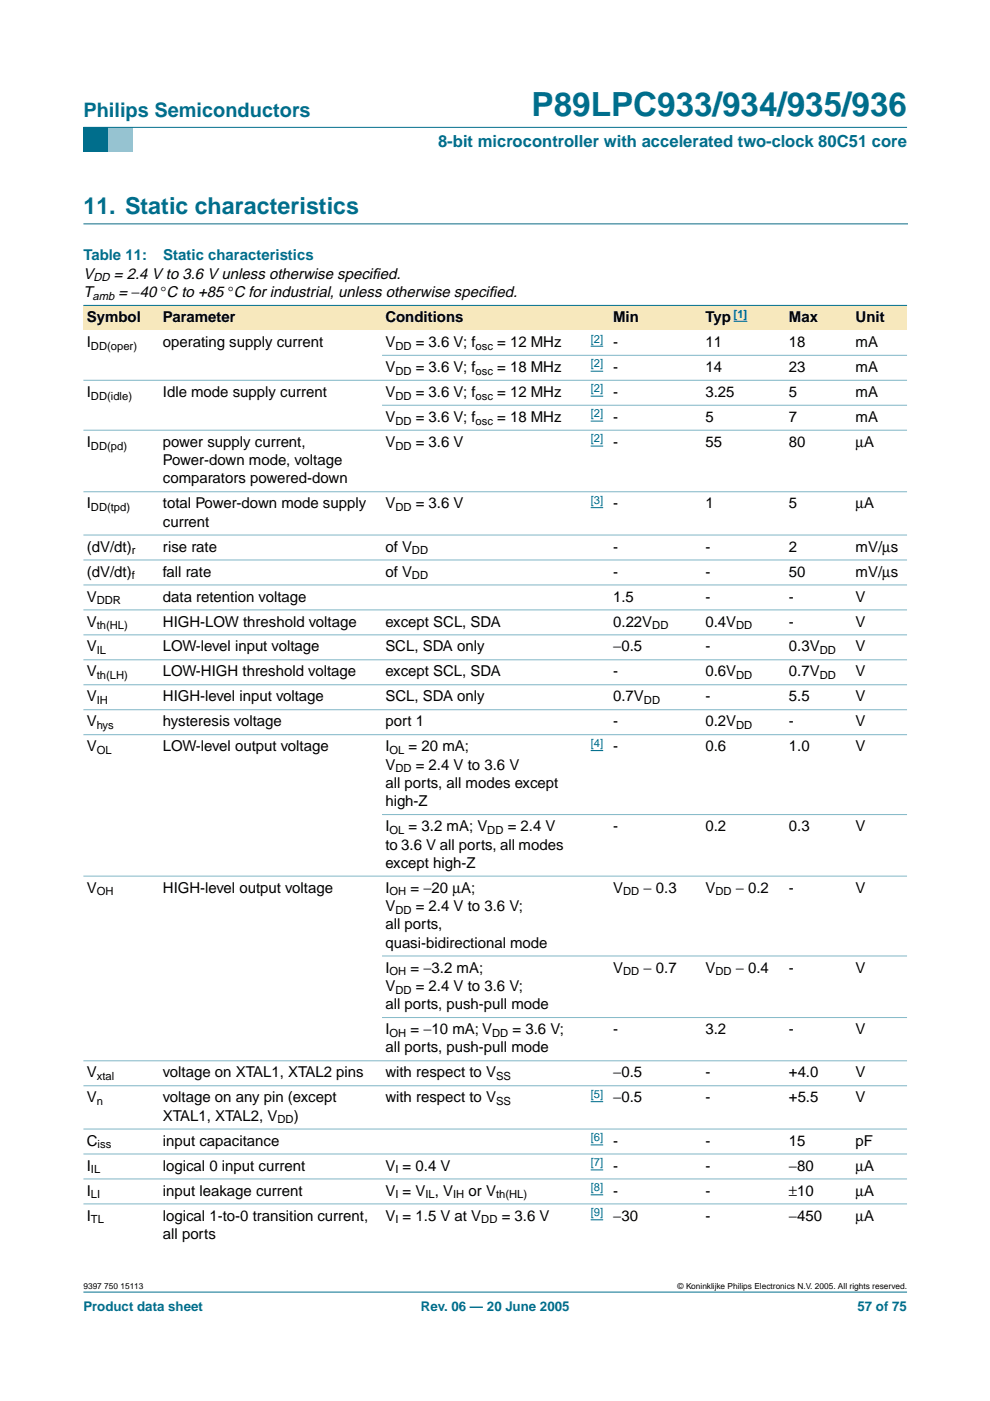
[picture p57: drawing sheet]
<svg xmlns="http://www.w3.org/2000/svg" width="210mm" height="297mm" viewBox="0 0 210 297" stroke-linecap="round" stroke-linejoin="round" font-family="sans-serif">
<defs><g id="words">
<text font-size="7.1" fill="#006e8c" x="112.7" y="24.7">P89LPC933/934/935/936</text>
<text font-size="4.9" fill="#006e8c" x="17.7" y="45.5">11. Static characteristics</text>
<text font-size="4.2" fill="#006e8c" x="17.7" y="24.9">Philips Semiconductors</text>
<text font-size="3.5" fill="#006e8c" x="92.9" y="31.1">8-bit microcontroller with accelerated two-clock 80C51 core</text>
<g font-size="3.2" fill="#006e8c">
<text x="17.7" y="55.2">Table 11:</text>
<text x="34.6" y="55.2">Static characteristics</text>
</g>
<g font-size="3.2">
<text x="17.7" y="59.1">V</text>
<text x="24.1" y="59.1">= 2.4 V to 3.6 V unless otherwise specif</text>
<text x="78.9" y="59.1">ied.</text>
<text x="17.7" y="63">T</text>
<text x="25.1" y="63">= −40 °C to +85 °C for industrial, unless otherwise specif</text>
<text x="103.7" y="63">ied.</text>
<text x="18.4" y="68.3">Symbol</text>
<text x="34.5" y="68.3">Parameter</text>
<text x="81.7" y="68.3">Conditions</text>
<text x="130" y="68.3">Min</text>
<text x="149.6" y="68.3">Typ</text>
<text x="167.3" y="68.3">Max</text>
<text x="181.4" y="68.3">Unit</text>
<text x="18.4" y="73.6">I</text>
<text x="34.5" y="73.6">operating supply current</text>
<text x="81.7" y="73.6">V</text>
<text x="88.1" y="73.6">= 3.6 V; f</text>
<text x="105.4" y="73.6">= 12 MHz</text>
<text x="130" y="73.6">-</text>
<text x="149.6" y="73.6">11</text>
<text x="167.3" y="73.6">18</text>
<text x="181.4" y="73.6">mA</text>
<text x="81.7" y="78.9">V</text>
<text x="88.1" y="78.9">= 3.6 V; f</text>
<text x="105.4" y="78.9">= 18 MHz</text>
<text x="130" y="78.9">-</text>
<text x="149.6" y="78.9">14</text>
<text x="167.3" y="78.9">23</text>
<text x="181.4" y="78.9">mA</text>
<text x="18.4" y="84.2">I</text>
<text x="34.5" y="84.2">Idle mode supply current</text>
<text x="81.7" y="89.4">V</text>
<text x="81.7" y="84.2">V</text>
<text x="88.1" y="84.2">= 3.6 V; f</text>
<text x="88.1" y="89.4">= 3.6 V; f</text>
<text x="105.4" y="84.2">= 12 MHz</text>
<text x="105.4" y="89.4">= 18 MHz</text>
<text x="130" y="84.2">-</text>
<text x="130" y="89.4">-</text>
<text x="149.6" y="84.2">3.25</text>
<text x="149.6" y="89.4">5</text>
<text x="167.3" y="84.2">5</text>
<text x="167.3" y="89.4">7</text>
<text x="181.4" y="84.2">mA</text>
<text x="181.4" y="89.4">mA</text>
<text x="18.4" y="94.7">I</text>
<text x="34.5" y="94.7">power supply current,</text>
<text x="81.7" y="94.7">V</text>
<text x="88.1" y="94.7">= 3.6 V</text>
<text x="130" y="94.7">-</text>
<text x="149.6" y="94.7">55</text>
<text x="167.3" y="94.7">80</text>
<text x="181.4" y="94.7">µA</text>
<text x="34.5" y="98.6">Power-down mode, voltage</text>
<text x="18.4" y="107.8">I</text>
<text x="34.5" y="102.5">comparators powered-down</text>
<text x="34.5" y="107.8">total Power-down mode supply</text>
<text x="81.7" y="107.8">V</text>
<text x="88.1" y="107.8">= 3.6 V</text>
<text x="130" y="107.8">-</text>
<text x="149.6" y="107.8">1</text>
<text x="167.3" y="107.8">5</text>
<text x="181.4" y="107.8">µA</text>
<text x="34.5" y="111.7">current</text>
<text x="18.4" y="117">(dV/dt)</text>
<text x="34.5" y="117">rise rate</text>
<text x="81.7" y="117">of V</text>
<text x="130" y="117">-</text>
<text x="149.6" y="117">-</text>
<text x="167.3" y="117">2</text>
<text x="181.4" y="117">mV/µs</text>
<text x="18.4" y="122.3">(dV/dt)</text>
<text x="34.5" y="122.3">fall rate</text>
<text x="81.7" y="122.3">of V</text>
<text x="130" y="122.3">-</text>
<text x="149.6" y="122.3">-</text>
<text x="167.3" y="122.3">50</text>
<text x="181.4" y="122.3">mV/µs</text>
<text x="18.4" y="127.5">V</text>
<text x="34.5" y="127.5">data retention voltage</text>
<text x="130" y="127.5">1.5</text>
<text x="149.6" y="127.5">-</text>
<text x="167.3" y="127.5">-</text>
<text x="181.4" y="127.5">V</text>
<text x="18.4" y="132.8">V</text>
<text x="34.5" y="132.8">HIGH-LOW threshold voltage</text>
<text x="81.7" y="132.8">except SCL, SDA</text>
<text x="130" y="132.8">0.22V</text>
<text x="149.6" y="132.8">0.4V</text>
<text x="167.3" y="132.8">-</text>
<text x="181.4" y="132.8">V</text>
<text x="18.4" y="138.1">V</text>
<text x="18.4" y="143.4">V</text>
<text x="34.5" y="138.1">LOW-level input voltage</text>
<text x="34.5" y="143.4">LOW-HIGH threshold voltage</text>
<text x="81.7" y="138.1">SCL, SDA only</text>
<text x="81.7" y="143.4">except SCL, SDA</text>
<text x="130" y="143.4">-</text>
<text x="130" y="138.1">−0.5</text>
<text x="149.6" y="138.1">-</text>
<text x="149.6" y="143.4">0.6V</text>
<text x="167.3" y="143.4">0.7V</text>
<text x="167.3" y="138.1">0.3V</text>
<text x="181.4" y="138.1">V</text>
<text x="181.4" y="143.4">V</text>
<text x="18.4" y="148.7">V</text>
<text x="34.5" y="148.7">HIGH-level input voltage</text>
<text x="81.7" y="148.7">SCL, SDA only</text>
<text x="130" y="148.7">0.7V</text>
<text x="149.6" y="148.7">-</text>
<text x="167.3" y="148.7">5.5</text>
<text x="181.4" y="148.7">V</text>
<text x="18.4" y="154">V</text>
<text x="34.5" y="154">hysteresis voltage</text>
<text x="81.7" y="154">port 1</text>
<text x="130" y="154">-</text>
<text x="149.6" y="154">0.2V</text>
<text x="167.3" y="154">-</text>
<text x="181.4" y="154">V</text>
<text x="18.4" y="159.3">V</text>
<text x="34.5" y="159.3">LOW-level output voltage</text>
<text x="81.7" y="159.3">I</text>
<text x="86.6" y="159.3">= 20 mA;</text>
<text x="130" y="159.3">-</text>
<text x="149.6" y="159.3">0.6</text>
<text x="167.3" y="159.3">1.0</text>
<text x="181.4" y="159.3">V</text>
<text x="81.7" y="163.2">V</text>
<text x="81.7" y="167.1">all ports, all modes except</text>
<text x="88.1" y="163.2">= 2.4 V to 3.6 V</text>
<text x="81.7" y="170.9">high-Z</text>
<text x="81.7" y="176.2">I</text>
<text x="86.6" y="176.2">= 3.2 mA; V</text>
<text x="107.6" y="176.2">= 2.4 V</text>
<text x="130" y="176.2">-</text>
<text x="149.6" y="176.2">0.2</text>
<text x="167.3" y="176.2">0.3</text>
<text x="181.4" y="176.2">V</text>
<text x="81.7" y="180.1">to 3.6 V all ports, all modes</text>
<text x="81.7" y="184">except high-Z</text>
<text x="18.4" y="189.3">V</text>
<text x="34.5" y="189.3">HIGH-level output voltage</text>
<text x="81.7" y="189.3">I</text>
<text x="87" y="189.3">= −20 µA;</text>
<text x="130" y="189.3">V</text>
<text x="136.4" y="189.3">− 0.3</text>
<text x="149.6" y="189.3">V</text>
<text x="156" y="189.3">− 0.2</text>
<text x="167.3" y="189.3">-</text>
<text x="181.4" y="189.3">V</text>
<text x="81.7" y="197">all ports,</text>
<text x="81.7" y="193.2">V</text>
<text x="88.1" y="193.2">= 2.4 V to 3.6 V;</text>
<text x="81.7" y="200.9">quasi-bidirectional mode</text>
<text x="81.7" y="206.2">I</text>
<text x="87" y="206.2">= −3.2 mA;</text>
<text x="130" y="206.2">V</text>
<text x="136.4" y="206.2">− 0.7</text>
<text x="149.6" y="206.2">V</text>
<text x="156" y="206.2">− 0.4</text>
<text x="167.3" y="206.2">-</text>
<text x="181.4" y="206.2">V</text>
<text x="81.7" y="214">all ports, push-pull mode</text>
<text x="81.7" y="210.1">V</text>
<text x="88.1" y="210.1">= 2.4 V to 3.6 V;</text>
<text x="81.7" y="219.3">I</text>
<text x="87" y="219.3">= −10 mA; V</text>
<text x="108.7" y="219.3">= 3.6 V;</text>
<text x="130" y="219.3">-</text>
<text x="149.6" y="219.3">3.2</text>
<text x="167.3" y="219.3">-</text>
<text x="181.4" y="219.3">V</text>
<text x="81.7" y="223.1">all ports, push-pull mode</text>
<text x="18.4" y="228.4">V</text>
<text x="18.4" y="233.7">V</text>
<text x="34.5" y="228.4">voltage on XTAL1, XTAL2 pins</text>
<text x="34.5" y="233.7">voltage on any pin (except</text>
<text x="81.7" y="228.4">with respect to V</text>
<text x="81.7" y="233.7">with respect to V</text>
<text x="130" y="228.4">−0.5</text>
<text x="130" y="233.7">−0.5</text>
<text x="149.6" y="228.4">-</text>
<text x="149.6" y="233.7">-</text>
<text x="167.3" y="228.4">+4.0</text>
<text x="167.3" y="233.7">+5.5</text>
<text x="181.4" y="228.4">V</text>
<text x="181.4" y="233.7">V</text>
<text x="34.5" y="237.6">XTAL1, XTAL2, V</text>
<text x="62.3" y="237.6">)</text>
<text x="18.4" y="242.9">C</text>
<text x="34.5" y="242.9">input capacitance</text>
<text x="130" y="242.9">-</text>
<text x="149.6" y="242.9">-</text>
<text x="167.3" y="242.9">15</text>
<text x="181.4" y="242.9">pF</text>
<text x="18.4" y="248.2">I</text>
<text x="34.5" y="248.2">logical 0 input current</text>
<text x="81.7" y="248.2">V = 0.4 V</text>
<text x="130" y="248.2">-</text>
<text x="149.6" y="248.2">-</text>
<text x="167.3" y="248.2">−80</text>
<text x="181.4" y="248.2">µA</text>
<text x="18.4" y="253.5">I</text>
<text x="34.5" y="253.5">input leakage current</text>
<text x="81.7" y="253.5">V = V , V</text>
<text x="99.4" y="253.5">or V</text>
<text x="130" y="253.5">-</text>
<text x="149.6" y="253.5">-</text>
<text x="167.3" y="253.5">±10</text>
<text x="181.4" y="253.5">µA</text>
<text x="18.4" y="258.8">I</text>
<text x="34.5" y="258.8">logical 1-to-0 transition current,</text>
<text x="34.5" y="262.7">all ports</text>
<text x="81.7" y="258.8">V = 1.5 V at V</text>
<text x="106.4" y="258.8">= 3.6 V</text>
<text x="130" y="258.8">−30</text>
<text x="149.6" y="258.8">-</text>
<text x="167.3" y="258.8">−450</text>
<text x="181.4" y="258.8">µA</text>
</g>
<g font-size="2.8" fill="#006e8c">
<text x="17.7" y="278">Product data sheet</text>
<text x="89.2" y="278">Rev. 06 — 20 June 2005</text>
<text x="181.8" y="278">57 of 75</text>
</g>
<g font-size="2.4">
<text x="19.8" y="59.7">DD</text>
<text x="19.6" y="63.6">amb</text>
<text x="19.3" y="74.1">DD(oper)</text>
<text x="83.8" y="74.1">DD</text>
<text x="100.8" y="74.1">osc</text>
<text x="83.8" y="79.4">DD</text>
<text x="100.8" y="79.4">osc</text>
<text x="19.3" y="84.7">DD(idle)</text>
<text x="83.8" y="84.7">DD</text>
<text x="100.8" y="84.7">osc</text>
<text x="19.3" y="95.3">DD(pd)</text>
<text x="83.8" y="90">DD</text>
<text x="83.8" y="95.3">DD</text>
<text x="100.8" y="90">osc</text>
<text x="19.3" y="108.4">DD(tpd)</text>
<text x="83.8" y="108.4">DD</text>
<text x="27.9" y="117.5">r</text>
<text x="87.4" y="117.5">DD</text>
<text x="27.9" y="122.8">f</text>
<text x="87.4" y="122.8">DD</text>
<text x="20.5" y="128.1">DDR</text>
<text x="20.5" y="133.4">th(HL)</text>
<text x="138.3" y="133.4">DD</text>
<text x="156.1" y="133.4">DD</text>
<text x="20.5" y="138.7">IL</text>
<text x="20.5" y="144">th(LH)</text>
<text x="156.1" y="144">DD</text>
<text x="173.8" y="138.7">DD</text>
<text x="173.8" y="144">DD</text>
<text x="20.5" y="149.3">IH</text>
<text x="136.5" y="149.3">DD</text>
<text x="20.5" y="154.6">hys</text>
<text x="156.1" y="154.6">DD</text>
<text x="20.5" y="159.9">OL</text>
<text x="82.6" y="159.9">OL</text>
<text x="83.8" y="163.7">DD</text>
<text x="82.6" y="176.8">OL</text>
<text x="103.3" y="176.8">DD</text>
<text x="20.5" y="189.9">OH</text>
<text x="82.6" y="189.9">OH</text>
<text x="132.1" y="189.9">DD</text>
<text x="151.7" y="189.9">DD</text>
<text x="83.8" y="193.7">DD</text>
<text x="82.6" y="206.8">OH</text>
<text x="132.1" y="206.8">DD</text>
<text x="151.7" y="206.8">DD</text>
<text x="83.8" y="210.7">DD</text>
<text x="82.6" y="219.8">OH</text>
<text x="104.3" y="219.8">DD</text>
<text x="20.5" y="229">xtal</text>
<text x="105.2" y="229">SS</text>
<text x="20.5" y="234.3">n</text>
<text x="58.8" y="238.2">DD</text>
<text x="105.2" y="234.3">SS</text>
<text x="20.7" y="243.5">iss</text>
<text x="19.3" y="248.8">IL</text>
<text x="83.8" y="248.8">I</text>
<text x="19.3" y="254.1">LI</text>
<text x="83.8" y="254.1">I</text>
<text x="90.2" y="254.1">IL</text>
<text x="96.1" y="254.1">IH</text>
<text x="105.2" y="254.1">th(HL)</text>
<text x="19.3" y="259.4">TL</text>
<text x="83.8" y="259.4">I</text>
<text x="102" y="259.4">DD</text>
</g>
<g font-size="2.4" fill="#00f">
<text x="155.5" y="67.3">[1]</text>
<text x="125.2" y="72.6">[2]</text>
<text x="125.2" y="77.9">[2]</text>
<text x="125.2" y="83.2">[2]</text>
<text x="125.2" y="88.5">[2]</text>
<text x="125.2" y="93.8">[2]</text>
<text x="125.2" y="106.8">[3]</text>
<text x="125.2" y="158.3">[4]</text>
<text x="125.2" y="232.8">[5]</text>
<text x="125.2" y="242">[6]</text>
<text x="125.2" y="247.2">[7]</text>
<text x="125.2" y="252.5">[8]</text>
<text x="125.2" y="257.8">[9]</text>
</g>
<g font-size="1.8">
<text x="17.7" y="273.4">9397 750 15113</text>
<text x="143.7" y="273.4">© Koninklijke Philips Electronics N.V. 2005. All rights reserved.</text>
</g>
</g></defs>
<path d="M17.7 273.9h174.6z" fill="#006e8c" stroke="#006e8c" stroke-width=".21"/>
<path d="M17.7 27h5.3v5.3h-5.3z" fill-rule="evenodd" fill="#006e8c"/>
<path d="M23 27h5.3v5.3h-5.3z" fill-rule="evenodd" fill="#96c4d6"/>
<path d="M17.7 27h174.6z" fill="#006e8c" stroke="#006e8c" stroke-width=".21"/>
<path d="M17.7 47.5h174.7" fill="none" stroke="#006e8c" stroke-width=".21"/>
<g fill="#f7e8bd">
<path d="M17.7 64.8h16.1v5.2h-16.1z" fill-rule="evenodd"/>
<path d="M33.8 64.8h47.2v5.2h-47.2z" fill-rule="evenodd"/>
<path d="M81 64.8h40.6v5.2h-40.6z" fill-rule="evenodd"/>
<path d="M121.6 64.8h7.7v5.2h-7.7z" fill-rule="evenodd"/>
<path d="M129.3 64.8h19.6v5.2h-19.6z" fill-rule="evenodd"/>
<path d="M148.9 64.8h17.7v5.2h-17.7z" fill-rule="evenodd"/>
</g>
<path d="M155.5 68.1h3z" fill="#00f" stroke="#00f" stroke-width=".21"/>
<g fill="#f7e8bd">
<path d="M166.6 64.8h14.1v5.2h-14.1z" fill-rule="evenodd"/>
<path d="M180.7 64.8h11.6v5.2h-11.6z" fill-rule="evenodd"/>
</g>
<path d="M125.2 73.4h2.7M125.2 78.7h2.7M125.2 84h2.7M125.2 89.3h2.7M125.2 94.6h2.7M125.2 107.6h2.7M125.2 159.1h2.7M125.2 233.6h2.7M125.2 242.7h2.7M125.2 248h2.7M125.2 253.3h2.7M125.2 258.6h2.7" fill="none" stroke="#00f" stroke-width=".21"/>
<path d="M17.7 64.8h174.6z" fill="#006e8c" stroke="#006e8c" stroke-width=".21"/>
<g fill="#80b6c6" stroke="#80b6c6" stroke-width=".21">
<path d="M81 75.3h111.3z"/>
<path d="M17.7 80.6h174.6z"/>
<path d="M81 85.9h111.3z"/>
<path d="M17.7 91.2h174.6z"/>
<path d="M17.7 104.3h174.6z"/>
<path d="M17.7 113.4h174.6z"/>
<path d="M17.7 118.7h174.6z"/>
<path d="M17.7 124h174.6z"/>
<path d="M17.7 129.3h174.6z"/>
<path d="M17.7 134.6h174.6z"/>
<path d="M17.7 139.9h174.6z"/>
<path d="M17.7 145.2h174.6z"/>
<path d="M17.7 150.5h174.6z"/>
<path d="M17.7 155.8h174.6z"/>
<path d="M81 172.7h111.3z"/>
<path d="M17.7 185.8h174.6z"/>
<path d="M81 202.7h111.3z"/>
<path d="M81 215.7h111.3z"/>
<path d="M17.7 224.9h174.6z"/>
<path d="M17.7 230.2h174.6z"/>
<path d="M17.7 239.4h174.6z"/>
<path d="M17.7 244.7h174.6z"/>
<path d="M17.7 250h174.6z"/>
<path d="M17.7 255.3h174.6z"/>
</g>
<use href="#words"/>
</svg>
